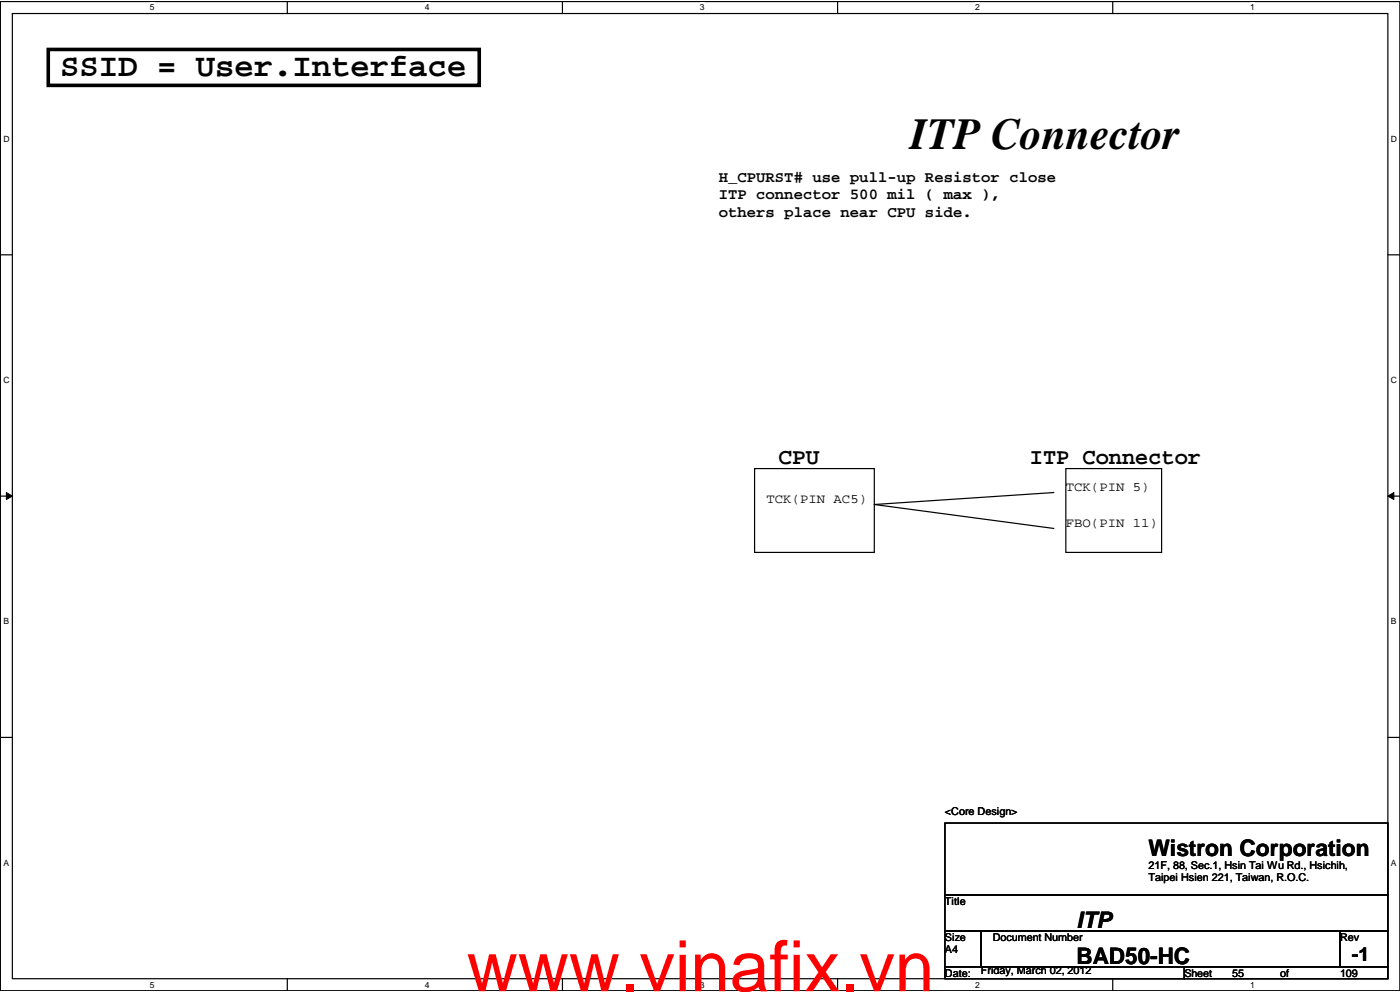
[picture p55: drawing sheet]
<svg xmlns="http://www.w3.org/2000/svg" width="279mm" height="198mm" viewBox="0 0 279 198" stroke-linecap="round" stroke-linejoin="round" font-family="sans-serif">
<defs><g id="words">
<text font-size="14.1" fill="#f00" x="93.1" y="197.8">www.vinafix.vn</text>
<text font-size="8.8" x="181.7" y="29.8">ITP Connector</text>
<text font-size="6.5" x="12" y="15.2">SSID = User.Interface</text>
<g font-size="4.5">
<text x="155.4" y="92.5">CPU</text>
<text x="205.5" y="92.5">ITP Connector</text>
<text x="229.2" y="170.8">Wistron Corporation</text>
<text x="214.9" y="185.1">ITP</text>
<text x="214.9" y="192.3">BAD50-HC</text>
</g>
<text font-size="3.8" x="269.8" y="191.6">-1</text>
<g font-size="3.1">
<text x="143.4" y="36.3">H_CPURST# use pull-up Resistor close</text>
<text x="143.4" y="39.8">ITP connector 500 mil ( max ),</text>
<text x="143.4" y="43.2">others place near CPU side.</text>
</g>
<g font-size="2.6">
<text x="153" y="100.4">TCK(PIN AC5)</text>
<text x="212.7" y="98">TCK(PIN 5)</text>
<text x="212.7" y="105.2">FBO(PIN 11)</text>
</g>
<g font-size="2.2">
<text x="188.6" y="162.6">&lt;Core Design&gt;</text>
<text x="229.2" y="173.3">21F, 88, Sec.1, Hsin Tai Wu Rd., Hsichih,</text>
<text x="229.2" y="175.8">Taipei Hsien 221, Taiwan, R.O.C.</text>
<text x="188.6" y="180.5">Title</text>
<text x="188.6" y="187.7">Size</text>
<text x="188.6" y="190.1">A4</text>
<text x="198.1" y="187.7">Document Number</text>
<text x="267.4" y="187.7">Rev</text>
<text x="188.6" y="194.8">Date:</text>
<text x="195.8" y="194.4">Friday, March 02, 2012</text>
<text x="236.4" y="194.8">Sheet</text>
<text x="245.9" y="194.8">55</text>
<text x="255.5" y="194.8">of</text>
<text x="267.4" y="194.8">109</text>
</g>
<g font-size="1.7">
<text x="29.9" y="2.1">5</text>
<text x="84.8" y="2.1">4</text>
<text x="139.7" y="2.1">3</text>
<text x="194.6" y="2.1">2</text>
<text x="249.5" y="2.1">1</text>
<text x=".7" y="28.3">D</text>
<text x="277.6" y="28.3">D</text>
<text x=".7" y="76.4">C</text>
<text x="277.6" y="76.4">C</text>
<text x=".7" y="124.5">B</text>
<text x="277.6" y="124.5">B</text>
<text x=".7" y="172.7">A</text>
<text x="277.6" y="172.7">A</text>
<text x="29.9" y="197">5</text>
<text x="84.8" y="197">4</text>
<text x="139.7" y="197">3</text>
<text x="194.6" y="197">2</text>
<text x="249.5" y="197">1</text>
</g>
</g></defs>
<path d="M.1 .3h279.3v197.4h-279.3zM2.5 2.7h274.5v192.6h-274.5z" fill="none" stroke="#000" stroke-width=".24"/>
<g fill="#fff">
<path d="M29.9 .5h.9v1.9h-.9z"/>
<path d="M29.9 195.5h.9v1.9h-.9z"/>
</g>
<path d="M57.3 .3v2.4M57.3 195.3v2.4" fill="none" stroke="#000" stroke-width=".24"/>
<g fill="#fff">
<path d="M84.8 .5h.9v1.9h-.9z"/>
<path d="M84.8 195.5h.9v1.9h-.9z"/>
</g>
<path d="M112.2 .3v2.4M112.2 195.3v2.4" fill="none" stroke="#000" stroke-width=".24"/>
<g fill="#fff">
<path d="M139.7 .5h.9v1.9h-.9z"/>
<path d="M139.7 195.5h.9v1.9h-.9z"/>
</g>
<path d="M167.2 .3v2.4M167.2 195.3v2.4" fill="none" stroke="#000" stroke-width=".24"/>
<g fill="#fff">
<path d="M194.6 .5h.9v1.9h-.9z"/>
<path d="M194.6 195.5h.9v1.9h-.9z"/>
</g>
<path d="M222.1 .3v2.4M222.1 195.3v2.4" fill="none" stroke="#000" stroke-width=".24"/>
<g fill="#fff">
<path d="M249.5 .5h.9v1.9h-.9z"/>
<path d="M249.5 195.5h.9v1.9h-.9z"/>
<path d="M.7 26.8h1.2v1.8h-1.2z"/>
<path d="M277.6 26.8h1.2v1.8h-1.2z"/>
<path d="M.7 74.9h1.2v1.9h-1.2z"/>
<path d="M277.6 74.9h1.2v1.9h-1.2z"/>
</g>
<path d="M.1 50.8h2.4M277 50.8h2.4" fill="none" stroke="#000" stroke-width=".24"/>
<g fill="#fff">
<path d="M.7 123h1.1v1.9h-1.1z"/>
<path d="M277.6 123h1.1v1.9h-1.1z"/>
</g>
<path d="M.1 99h2.4M277 99h2.4" fill="none" stroke="#000" stroke-width=".24"/>
<path d="M1.3 98.3l1.2 .7-1.2 .7zM277 99l1.2-.7v1.4z" fill="#000"/>
<path d="M1.3 98.3l1.2 .7-1.2 .7zM277 99l1.2-.7v1.4z" fill="none" stroke="#000" stroke-width=".2"/>
<g fill="#fff">
<path d="M.7 171.2h1.1v1.8h-1.1z"/>
<path d="M277.6 171.2h1.1v1.8h-1.1z"/>
</g>
<path d="M150.6 93.5h23.9v16.7h-23.9zM210.3 98.3l-35.8 2.4 35.8 4.7M212.7 93.5h19.1v16.7h-19.1zM.1 147.1h2.4M277 147.1h2.4M188.6 164.2h88.4v14.3h-88.4zM188.6 178.5h88.4v7.2h-88.4zM188.6 185.7h7.1v7.2h-7.1zM188.6 192.9h47.8v2.4h-47.8zM195.7 185.7h71.7v7.2h-71.7zM236.4 192.9h40.6v2.4h-40.6zM267.4 185.7h9.6v7.2h-9.6z" fill="none" stroke="#000" stroke-width=".24"/>
<path d="M9.6 9.9h86v7.1h-86z" fill="none" stroke="#000" stroke-width=".72"/>
<use href="#words"/>
</svg>
